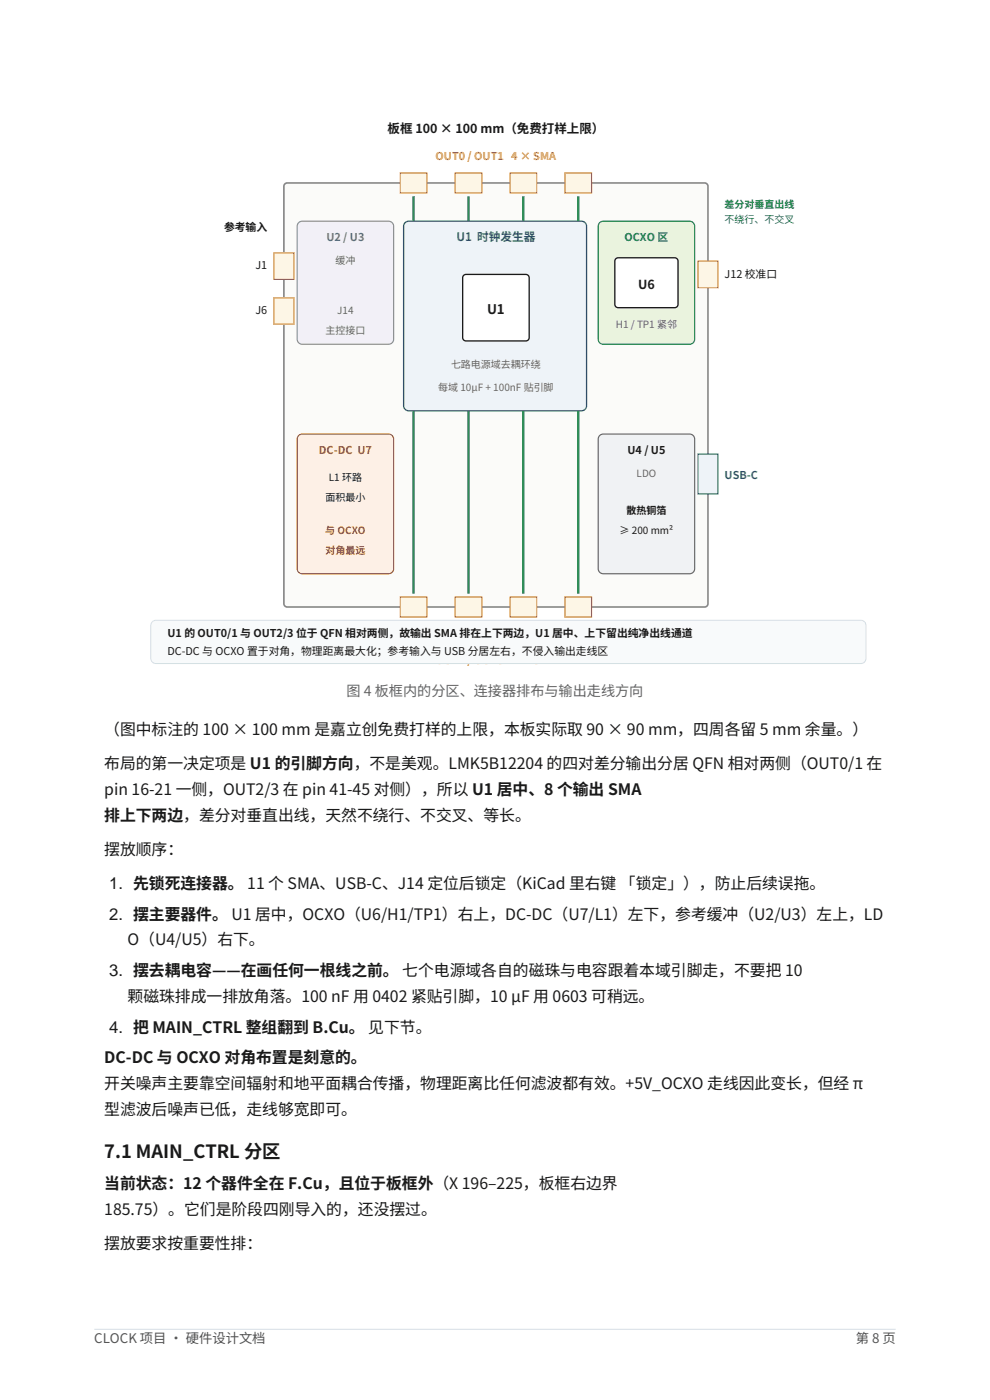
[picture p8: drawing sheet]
<svg xmlns="http://www.w3.org/2000/svg" width="210mm" height="297mm" viewBox="0 0 210 297" stroke-linecap="round" stroke-linejoin="round" font-family="sans-serif">
<defs><g id="words">
<text font-size="3.9" fill="#1a1a1a" x="22.1" y="245.7">7.1 MAIN_CTRL 分区</text>
<g font-size="3.5" fill="#1a1a1a">
<text x="23.2" y="188.6">1. 先锁死连接器。 11 个 SMA、USB-C、J14 定位后锁定（KiCad 里右键 「锁定」），防止后续误拖。</text>
<text x="23.2" y="195.1">2. 摆主要器件。 U1 居中，OCXO（U6/H1/TP1）右上，DC-DC（U7/L1）左下，参考缓冲（U2/U3）左上，LD</text>
<text x="23.2" y="207.1">3. 摆去耦电容——在画任何一根线之前。 七个电源域各自的磁珠与电容跟着本域引脚走，不要把 10</text>
<text x="23.2" y="219.1">4. 把 MAIN_CTRL 整组翻到 B.Cu。 见下节。</text>
</g>
<g font-size="3.4" fill="#1a1a1a">
<text x="22.1" y="155.9">（图中标注的 100 × 100 mm 是嘉立创免费打样的上限，本板实际取 90 × 90 mm，四周各留 5 mm 余量。）</text>
<text x="22.1" y="163.2">布局的第一决定项是 U1 的引脚方向，不是美观。LMK5B12204 的四对差分输出分居 QFN 相对两侧（OUT0/1 在</text>
<text x="22.1" y="168.6">pin 16-21 一侧，OUT2/3 在 pin 41-45 对侧），所以 U1 居中、8 个输出 SMA</text>
<text x="22.1" y="174.1">排上下两边，差分对垂直出线，天然不绕行、不交叉、等长。</text>
<text x="22.1" y="181.3">摆放顺序：</text>
<text x="27.1" y="200.6">O（U4/U5）右下。</text>
<text x="27.1" y="212.6">颗磁珠排成一排放角落。100 nF 用 0402 紧贴引脚，10 µF 用 0603 可稍远。</text>
<text x="22.1" y="225.6">DC-DC 与 OCXO 对角布置是刻意的。</text>
<text x="22.1" y="231.1">开关噪声主要靠空间辐射和地平面耦合传播，物理距离比任何滤波都有效。+5V_OCXO 走线因此变长，但经 π</text>
<text x="22.1" y="236.5">型滤波后噪声已低，走线够宽即可。</text>
<text x="22.1" y="252.2">当前状态：12 个器件全在 F.Cu，且位于板框外（X 196–225，板框右边界</text>
<text x="22.1" y="257.7">185.75）。它们是阶段四刚导入的，还没摆过。</text>
<text x="22.1" y="264.9">摆放要求按重要性排：</text>
</g>
<text font-size="3" fill="#666" x="73.5" y="147.6">图 4 板框内的分区、连接器排布与输出走线方向</text>
<text font-size="2.8" fill="#1a1a1a" x="103.3" y="66.7">U1</text>
<g font-size="2.8" fill="#555">
<text x="20" y="285">CLOCK 项目 · 硬件设计文档</text>
<text x="181.5" y="285">第 8 页</text>
</g>
<g font-size="2.6" fill="#1a1a1a">
<text x="82.2" y="28.2">板框 100 × 100 mm（免费打样上限）</text>
<text x="135.4" y="61.4">U6</text>
</g>
<text font-size="2.5" fill="#1a5f9c" x="96.8" y="51.2">U1 时钟发生器</text>
<text font-size="2.5" fill="#666" x="100.6" y="137.9">100 mm</text>
<g font-size="2.3" fill="#d68910">
<text x="92.4" y="33.9">OUT0 / OUT1 4 × SMA</text>
<text x="92.4" y="140.8">OUT2 / OUT3 4 × SMA</text>
</g>
<g font-size="2.3" fill="#1a1a1a">
<text x="47.5" y="49">参考输入</text>
<text x="54.2" y="57.2">J1</text>
<text x="153.7" y="58.9">J12 校准口</text>
<text x="54.2" y="66.7">J6</text>
<text x="133.1" y="96.3">U4 / U5</text>
<text x="35.5" y="135.1">U1 的 OUT0/1 与 OUT2/3 位于 QFN 相对两侧，故输出 SMA 排在上下两边，U1 居中、上下留出纯净出线通道</text>
<text x="35.5" y="139">DC-DC 与 OCXO 置于对角，物理距离最大化；参考输入与 USB 分居左右，不侵入输出走线区</text>
</g>
<text font-size="2.3" fill="#6b5b95" x="69.2" y="51.2">U2 / U3</text>
<text font-size="2.3" fill="#1e8449" x="132.5" y="51.2">OCXO 区</text>
<text font-size="2.3" fill="#c0392b" x="67.6" y="96.3">DC-DC U7</text>
<text font-size="2.3" fill="#1a5f9c" x="153.7" y="101.6">USB-C</text>
<g font-size="2.1" fill="#1e8449">
<text x="153.7" y="44.1">差分对垂直出线</text>
<text x="153.7" y="47.3">不绕行、不交叉</text>
</g>
<g font-size="2.1" fill="#666">
<text x="71.2" y="56.1">缓冲</text>
<text x="69" y="70.9">主控接口</text>
<text x="71.5" y="66.7">J14</text>
<text x="130.6" y="69.5">H1 / TP1 紧邻</text>
<text x="95.7" y="78">七路电源域去耦环绕</text>
<text x="93" y="82.9">每域 10µF + 100nF 贴引脚</text>
<text x="135" y="101.3">LDO</text>
</g>
<g font-size="2.1" fill="#1a1a1a">
<text x="69.8" y="102">L1 环路</text>
<text x="69" y="106.2">面积最小</text>
<text x="131.4" y="113.3">≥ 200 mm²</text>
<text x="132.9" y="109">散热铜箔</text>
</g>
<g font-size="2.1" fill="#c0392b">
<text x="69" y="113.3">与 OCXO</text>
<text x="69" y="117.5">对角最远</text>
</g>
</g></defs>
<path d="M20 282h170" fill="none" stroke="#d5dee7" stroke-width=".21"/>
<path d="M60.4 39l.5-.2h88.6a.71 .71 0 0 1 .7 .7v88.6a.71 .71 0 0 1-.7 .7h-88.6a.71 .71 0 0 1-.7-.7v-88.6z" fill-rule="evenodd" fill="#fbfbf9" stroke="#8a8a85" stroke-width=".35"/>
<path d="M60.2 133.7h90M60.2 132.3v2.8M150.2 132.3v2.8" fill="none" stroke="#666" stroke-width=".21"/>
<g fill="#fdf6e6" stroke="#d68910" stroke-width=".25">
<path d="M84.9 36.7h5.7v4.2h-5.7z" fill-rule="evenodd"/>
<path d="M84.9 126.7h5.7v4.2h-5.7z" fill-rule="evenodd"/>
</g>
<path d="M87.7 41.6v5.3M87.7 87.1v38.9" fill="none" stroke="#1e8449" stroke-width=".49"/>
<g fill="#fdf6e6" stroke="#d68910" stroke-width=".25">
<path d="M96.6 36.7h5.6v4.2h-5.6z" fill-rule="evenodd"/>
<path d="M96.6 126.7h5.6v4.2h-5.6z" fill-rule="evenodd"/>
</g>
<path d="M99.4 41.6v5.3M99.4 87.1v38.9" fill="none" stroke="#1e8449" stroke-width=".49"/>
<g fill="#fdf6e6" stroke="#d68910" stroke-width=".25">
<path d="M108.2 36.7h5.6v4.2h-5.6z" fill-rule="evenodd"/>
<path d="M108.2 126.7h5.6v4.2h-5.6z" fill-rule="evenodd"/>
</g>
<path d="M111 41.6v5.3M111 87.1v38.9" fill="none" stroke="#1e8449" stroke-width=".49"/>
<g fill="#fdf6e6" stroke="#d68910" stroke-width=".25">
<path d="M119.8 36.7h5.7v4.2h-5.7z" fill-rule="evenodd"/>
<path d="M119.8 126.7h5.7v4.2h-5.7z" fill-rule="evenodd"/>
</g>
<path d="M122.7 41.6v5.3M122.7 87.1v38.9" fill="none" stroke="#1e8449" stroke-width=".49"/>
<g fill="#fdf6e6" stroke="#d68910" stroke-width=".25">
<path d="M58.1 53.6h4.2v5.7h-4.2z" fill-rule="evenodd"/>
<path d="M58.1 63.2h4.2v5.6h-4.2z" fill-rule="evenodd"/>
<path d="M148.1 55.4h4.2v5.6h-4.2z" fill-rule="evenodd"/>
</g>
<path d="M148.1 96.3h4.2v8.5h-4.2z" fill-rule="evenodd" fill="#e6f1fb" stroke="#1a5f9c" stroke-width=".25"/>
<path d="M86 47.1l.7-.2h36.7a1.06 1.06 0 0 1 1 1.1v38.1a1.06 1.06 0 0 1-1 1h-36.7a1.06 1.06 0 0 1-1.1-1v-38.1z" fill-rule="evenodd" fill="#eef3f8" stroke="#1a5f9c" stroke-width=".28"/>
<path d="M98.3 58.4l.5-.2h12.7a.71 .71 0 0 1 .8 .7v12.7a.71 .71 0 0 1-.8 .7h-12.7a.71 .71 0 0 1-.7-.7v-12.7z" fill-rule="evenodd" fill="#fff" stroke="#1a1a1a" stroke-width=".28"/>
<path d="M63.5 47.1l.6-.2h18.3a1.06 1.06 0 0 1 1.1 1.1v24a1.06 1.06 0 0 1-1.1 1h-18.3a1.06 1.06 0 0 1-1.1-1v-24z" fill-rule="evenodd" fill="#f2f0f7" stroke="#8878a8" stroke-width=".25"/>
<path d="M127.3 47.1l.6-.2h18.4a1.06 1.06 0 0 1 1.1 1.1v24a1.06 1.06 0 0 1-1.1 1h-18.4a1.06 1.06 0 0 1-1-1v-24z" fill-rule="evenodd" fill="#eaf3de" stroke="#1e8449" stroke-width=".25"/>
<path d="M130.6 54.9l.5-.2h12a.71 .71 0 0 1 .7 .7v9.2a.71 .71 0 0 1-.7 .7h-12a.71 .71 0 0 1-.7-.7v-9.2z" fill-rule="evenodd" fill="#fff" stroke="#1a1a1a" stroke-width=".28"/>
<path d="M63.5 92.3l.6-.2h18.3a1.06 1.06 0 0 1 1.1 1v27.6a1.06 1.06 0 0 1-1.1 1h-18.3a1.06 1.06 0 0 1-1.1-1v-27.6z" fill-rule="evenodd" fill="#fdf0e6" stroke="#c0392b" stroke-width=".25"/>
<path d="M127.1 92.5l.8-.4h18.4a1.06 1.06 0 0 1 1.1 1v27.6a1.06 1.06 0 0 1-1.1 1h-18.4a1.06 1.06 0 0 1-1-1v-27.6z" fill-rule="evenodd" fill="#f0f2f4" stroke="#666" stroke-width=".25"/>
<path d="M32.2 132l.9-.4h149.5a1.06 1.06 0 0 1 1.1 1.1v7a1.06 1.06 0 0 1-1.1 1.1h-149.5a1.06 1.06 0 0 1-1.1-1.1v-7z" fill-rule="evenodd" fill="#f8fafb" stroke="#d5dee7" stroke-width=".21"/>
<use href="#words"/>
</svg>
